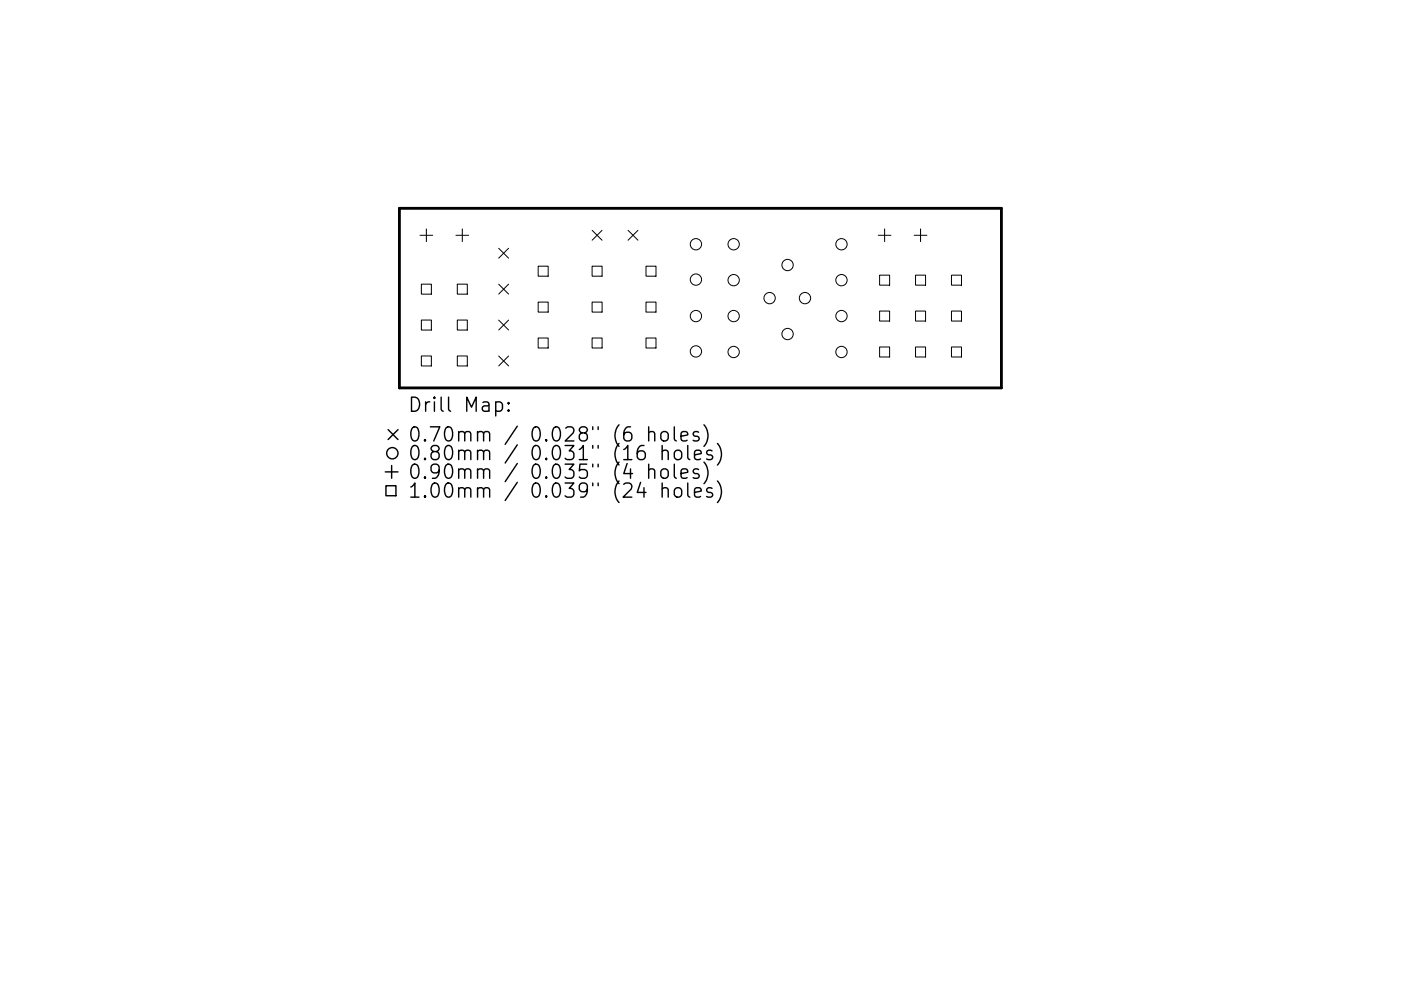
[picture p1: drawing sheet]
<svg xmlns="http://www.w3.org/2000/svg" width="297mm" height="210mm" viewBox="0 0 297 210" stroke-linecap="round" stroke-linejoin="round" font-family="sans-serif">
<defs><g id="words">
<g font-size="4.2">
<text x="86.4" y="87.4">Drill Map:</text>
<text x="86.4" y="93.7">0.70mm / 0.028&quot; (6 holes)</text>
<text x="86.4" y="97.7">0.80mm / 0.031&quot; (16 holes)</text>
<text x="86.4" y="101.6">0.90mm / 0.035&quot; (4 holes)</text>
<text x="86.4" y="105.6">1.00mm / 0.039&quot; (24 holes)</text>
</g>
</g></defs>
<path d="M84.7 44.2h127.6v38.1h-127.6z" fill="none" stroke="#000" stroke-width=".6"/>
<g fill="none" stroke="#000" stroke-width=".21">
<path d="M89 49.9h2.7M90.4 48.6v2.7M96.7 49.9h2.7M98 48.6v2.7M105.7 52.7l2.1 2.1M107.8 52.7l-2.1 2.1M114.1 56.5h2.1v2.1h-2.1zM125.5 56.5h2.2v2.1h-2.2zM125.5 48.9l2.1 2.1M127.6 48.9l-2.1 2.1M133.2 48.9l2.1 2.1M135.3 48.9l-2.1 2.1"/>
<path d="M137 56.5h2.1v2.1h-2.1zM186.2 49.9h2.7M186.5 58.4h2.1v2.1h-2.1zM187.6 48.6v2.7M193.8 49.9h2.7M194.1 58.4h2.1v2.1h-2.1zM195.2 48.6v2.7M201.7 58.4h2.2v2.1h-2.2zM89.3 60.3h2.2v2.1h-2.2zM89.3 67.9h2.2v2.1h-2.2zM89.3 75.5h2.2v2.1h-2.2zM97 60.3h2.1v2.1h-2.1z"/>
<path d="M97 67.9h2.1v2.1h-2.1zM97 75.5h2.1v2.1h-2.1zM105.7 60.3l2.1 2.1M105.7 67.9l2.1 2.1M105.7 75.5l2.1 2.1M107.8 60.3l-2.1 2.1M107.8 67.9l-2.1 2.1M107.8 75.5l-2.1 2.1M114.1 64.1h2.1v2.1h-2.1zM114.1 71.7h2.1v2.1h-2.1zM125.5 64.1h2.2v2.1h-2.2zM125.5 71.7h2.2v2.1h-2.2z"/>
<path d="M137 64.1h2.1v2.1h-2.1zM137 71.7h2.1v2.1h-2.1zM186.5 66h2.1v2.1h-2.1zM186.5 73.6h2.1v2.1h-2.1zM194.1 66h2.1v2.1h-2.1zM194.1 73.6h2.1v2.1h-2.1zM201.7 66h2.2v2.1h-2.2zM201.7 73.6h2.2v2.1h-2.2z"/>
<circle cx="147.5" cy="51.8" r="1.2"/>
<circle cx="147.5" cy="59.3" r="1.2"/>
<circle cx="155.5" cy="51.8" r="1.2"/>
<circle cx="155.5" cy="59.4" r="1.2"/>
<circle cx="167" cy="56.2" r="1.2"/>
<circle cx="178.4" cy="51.8" r="1.2"/>
<circle cx="178.4" cy="59.4" r="1.2"/>
<circle cx="147.5" cy="67.1" r="1.2"/>
<circle cx="147.5" cy="74.6" r="1.2"/>
<circle cx="155.5" cy="74.7" r="1.2"/>
<circle cx="155.5" cy="67.1" r="1.2"/>
<circle cx="163.2" cy="63.3" r="1.2"/>
<circle cx="167" cy="70.9" r="1.2"/>
<circle cx="170.7" cy="63.3" r="1.2"/>
<circle cx="178.4" cy="74.7" r="1.2"/>
<circle cx="178.4" cy="67.1" r="1.2"/>
</g>
<g fill="none" stroke="#000" stroke-width=".3">
<path d="M82.3 91.2l2.1 2.1M83 98.8v2.7M84.4 91.2l-2.1 2.1M105.1 85.4l.9-.1 .5 .5v.9l-.3 .4-.2 .2-.9-.2M107.8 87l.2 .1-.2 .2-.1-.2 .1-.1v.3M107.8 85.4l.2 .1-.2 .2-.1-.2 .1-.1v.3M137.5 91.8a.74 .74 0 0 1 1.3 .2v1.6M137.5 99.8a.75 .75 0 0 1 1.3 .1v1.6M137.5 90.6v3M137.5 98.5v3M140.2 91.8a.81 .81 0 0 1 .9-.3 .81 .81 0 0 1 .6 .6v.9a.81 .81 0 0 1-.8 .6 .81 .81 0 0 1-.8-.6v-.9zM140.4 95.8a.75 .75 0 0 1 1.3 .1v1.6"/>
<path d="M140.4 99.6a.81 .81 0 0 1 1.3 .4v.9a.81 .81 0 0 1-.8 .6 .81 .81 0 0 1-.8-.6v-.9zM140.4 94.5v3M143 90.6v2.5l.4 .5M143 98.5v2.5l.4 .5M143.2 95.7a.81 .81 0 0 1 1.3 .4v.8a.81 .81 0 0 1-.8 .6 .81 .81 0 0 1-.7-.6v-.8zM144.4 92.6l1.4-.3-.1-.6-.9-.1-.4 .4v1.1l.1 .3 .3 .2 .9-.2M145.8 94.5v2.6l.4 .4M147.2 96.5l1.5-.3-.2-.5-.8-.2-.5 .4v1.2l.2 .3 .3 .1 .8-.1M148.1 91.7l-.7-.1-.4 .4 .1 .4 1 .3 .1 .3-.1 .4-.3 .2-.8-.2M148.1 99.6l-.7-.1-.4 .4 .1 .4 1 .3 .1 .3-.1 .4-.3 .2-.8-.2M149.2 90.1a3.4 3.4 0 0 1 0 4.6M149.2 98a3.4 3.4 0 0 1 0 4.6"/>
<path d="M151 95.7l-.8-.2-.4 .4 .2 .5 1 .3 .1 .2-.1 .5-.3 .1-.9-.1M152.1 94.1a3.4 3.4 0 0 1 0 4.6M81.7 100.1h2.7M81.8 103.1h2.1v2.1h-2.1zM140.4 103.8a.75 .75 0 0 1 1.3 .1v1.6M140.4 102.5v3M143.1 103.8a.81 .81 0 0 1 .8-.3 .81 .81 0 0 1 .6 .5v.9a.81 .81 0 0 1-.8 .6 .81 .81 0 0 1-.7-.6v-.9zM144.4 100.5l1.4-.3-.1-.6-.9-.1-.4 .4v1.1l.1 .3 .3 .2 .9-.2M145.8 102.5v2.5l.4 .5M147.2 104.5l1.5-.3-.2-.6-.8-.1-.5 .4v1.1l.2 .3 .3 .2 .8-.2M151 103.6l-.8-.1-.4 .4 .2 .4 1 .3 .1 .3-.1 .4-.3 .2-.9-.2M152.1 102a3.4 3.4 0 0 1 0 4.6"/>
<circle cx="83.2" cy="96.2" r="1.2"/>
</g>
<use href="#words"/>
</svg>
